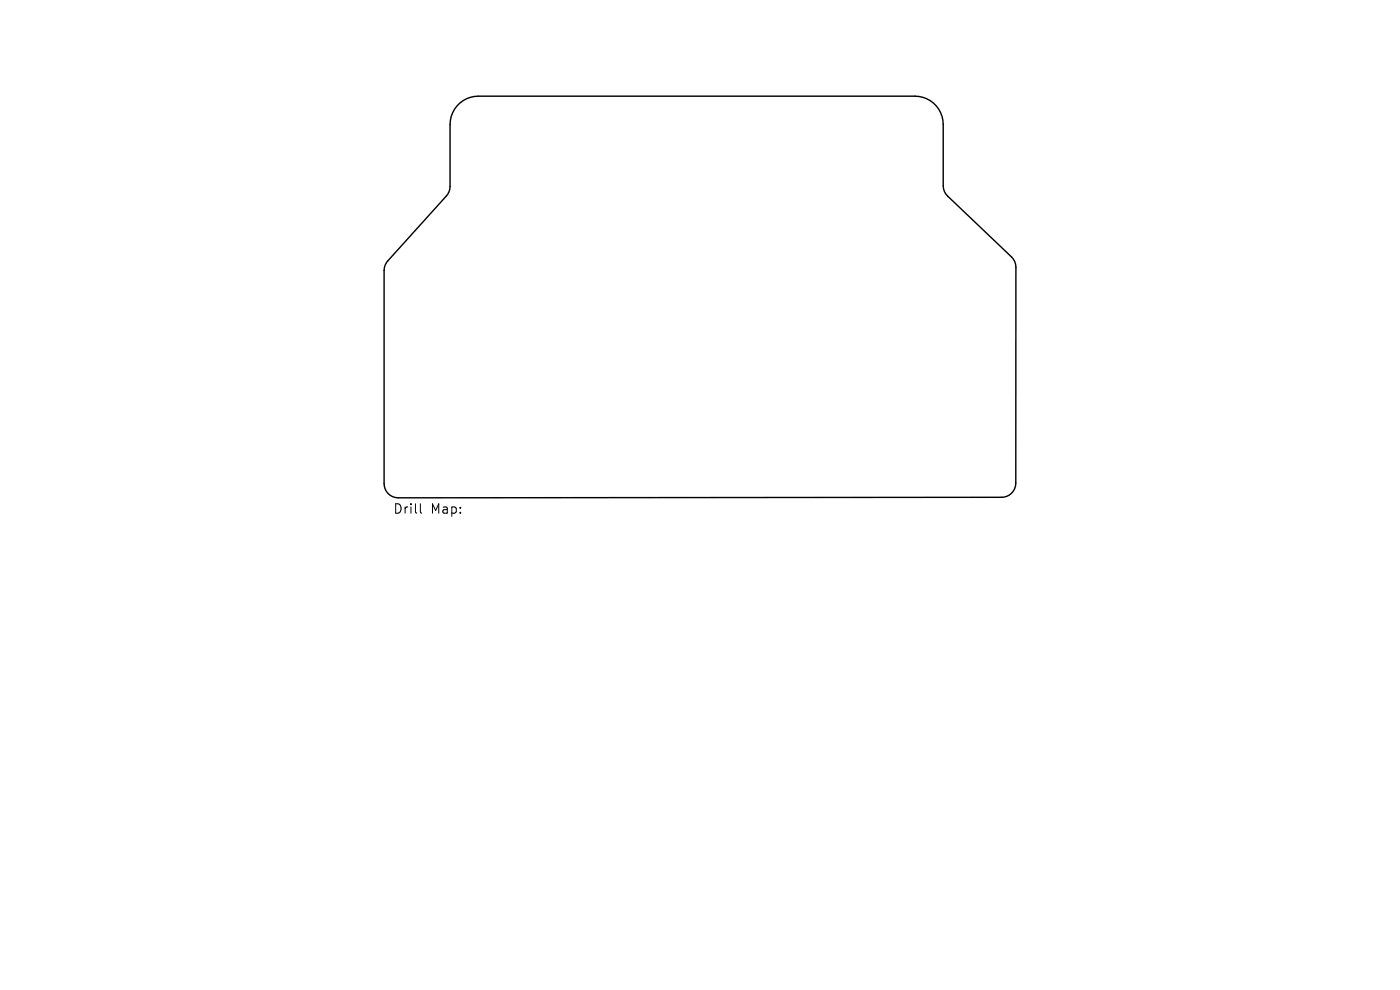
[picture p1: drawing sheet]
<svg xmlns="http://www.w3.org/2000/svg" width="297mm" height="210mm" viewBox="0 0 297 210" stroke-linecap="round" stroke-linejoin="round" font-family="sans-serif">
<defs><g id="words">
<g font-size="2.8">
<text x="83.3" y="109.3">Drill</text>
<text x="91.3" y="109.3">Map:</text>
</g>
</g></defs>
<path d="M96.9 22.5a6 6 0 0 1 4.6-2.1h92.6a6 6 0 0 1 6 6v13a3 3 0 0 0 .9 2.2l13.6 12.9a3 3 0 0 1 .9 2.2v45.8a3 3 0 0 1-3 3l-128 .1a3 3 0 0 1-3-3v-45.2a3 3 0 0 1 .8-2.1l12.4-13.7a3 3 0 0 0 .8-2.1v-13.1a6 6 0 0 1 1.4-3.9z" fill="none" stroke="#000" stroke-width=".3"/>
<path d="M89.2 106.9v1.7l.3 .3" fill="none" stroke="#000" stroke-width=".21"/>
<use href="#words"/>
</svg>
